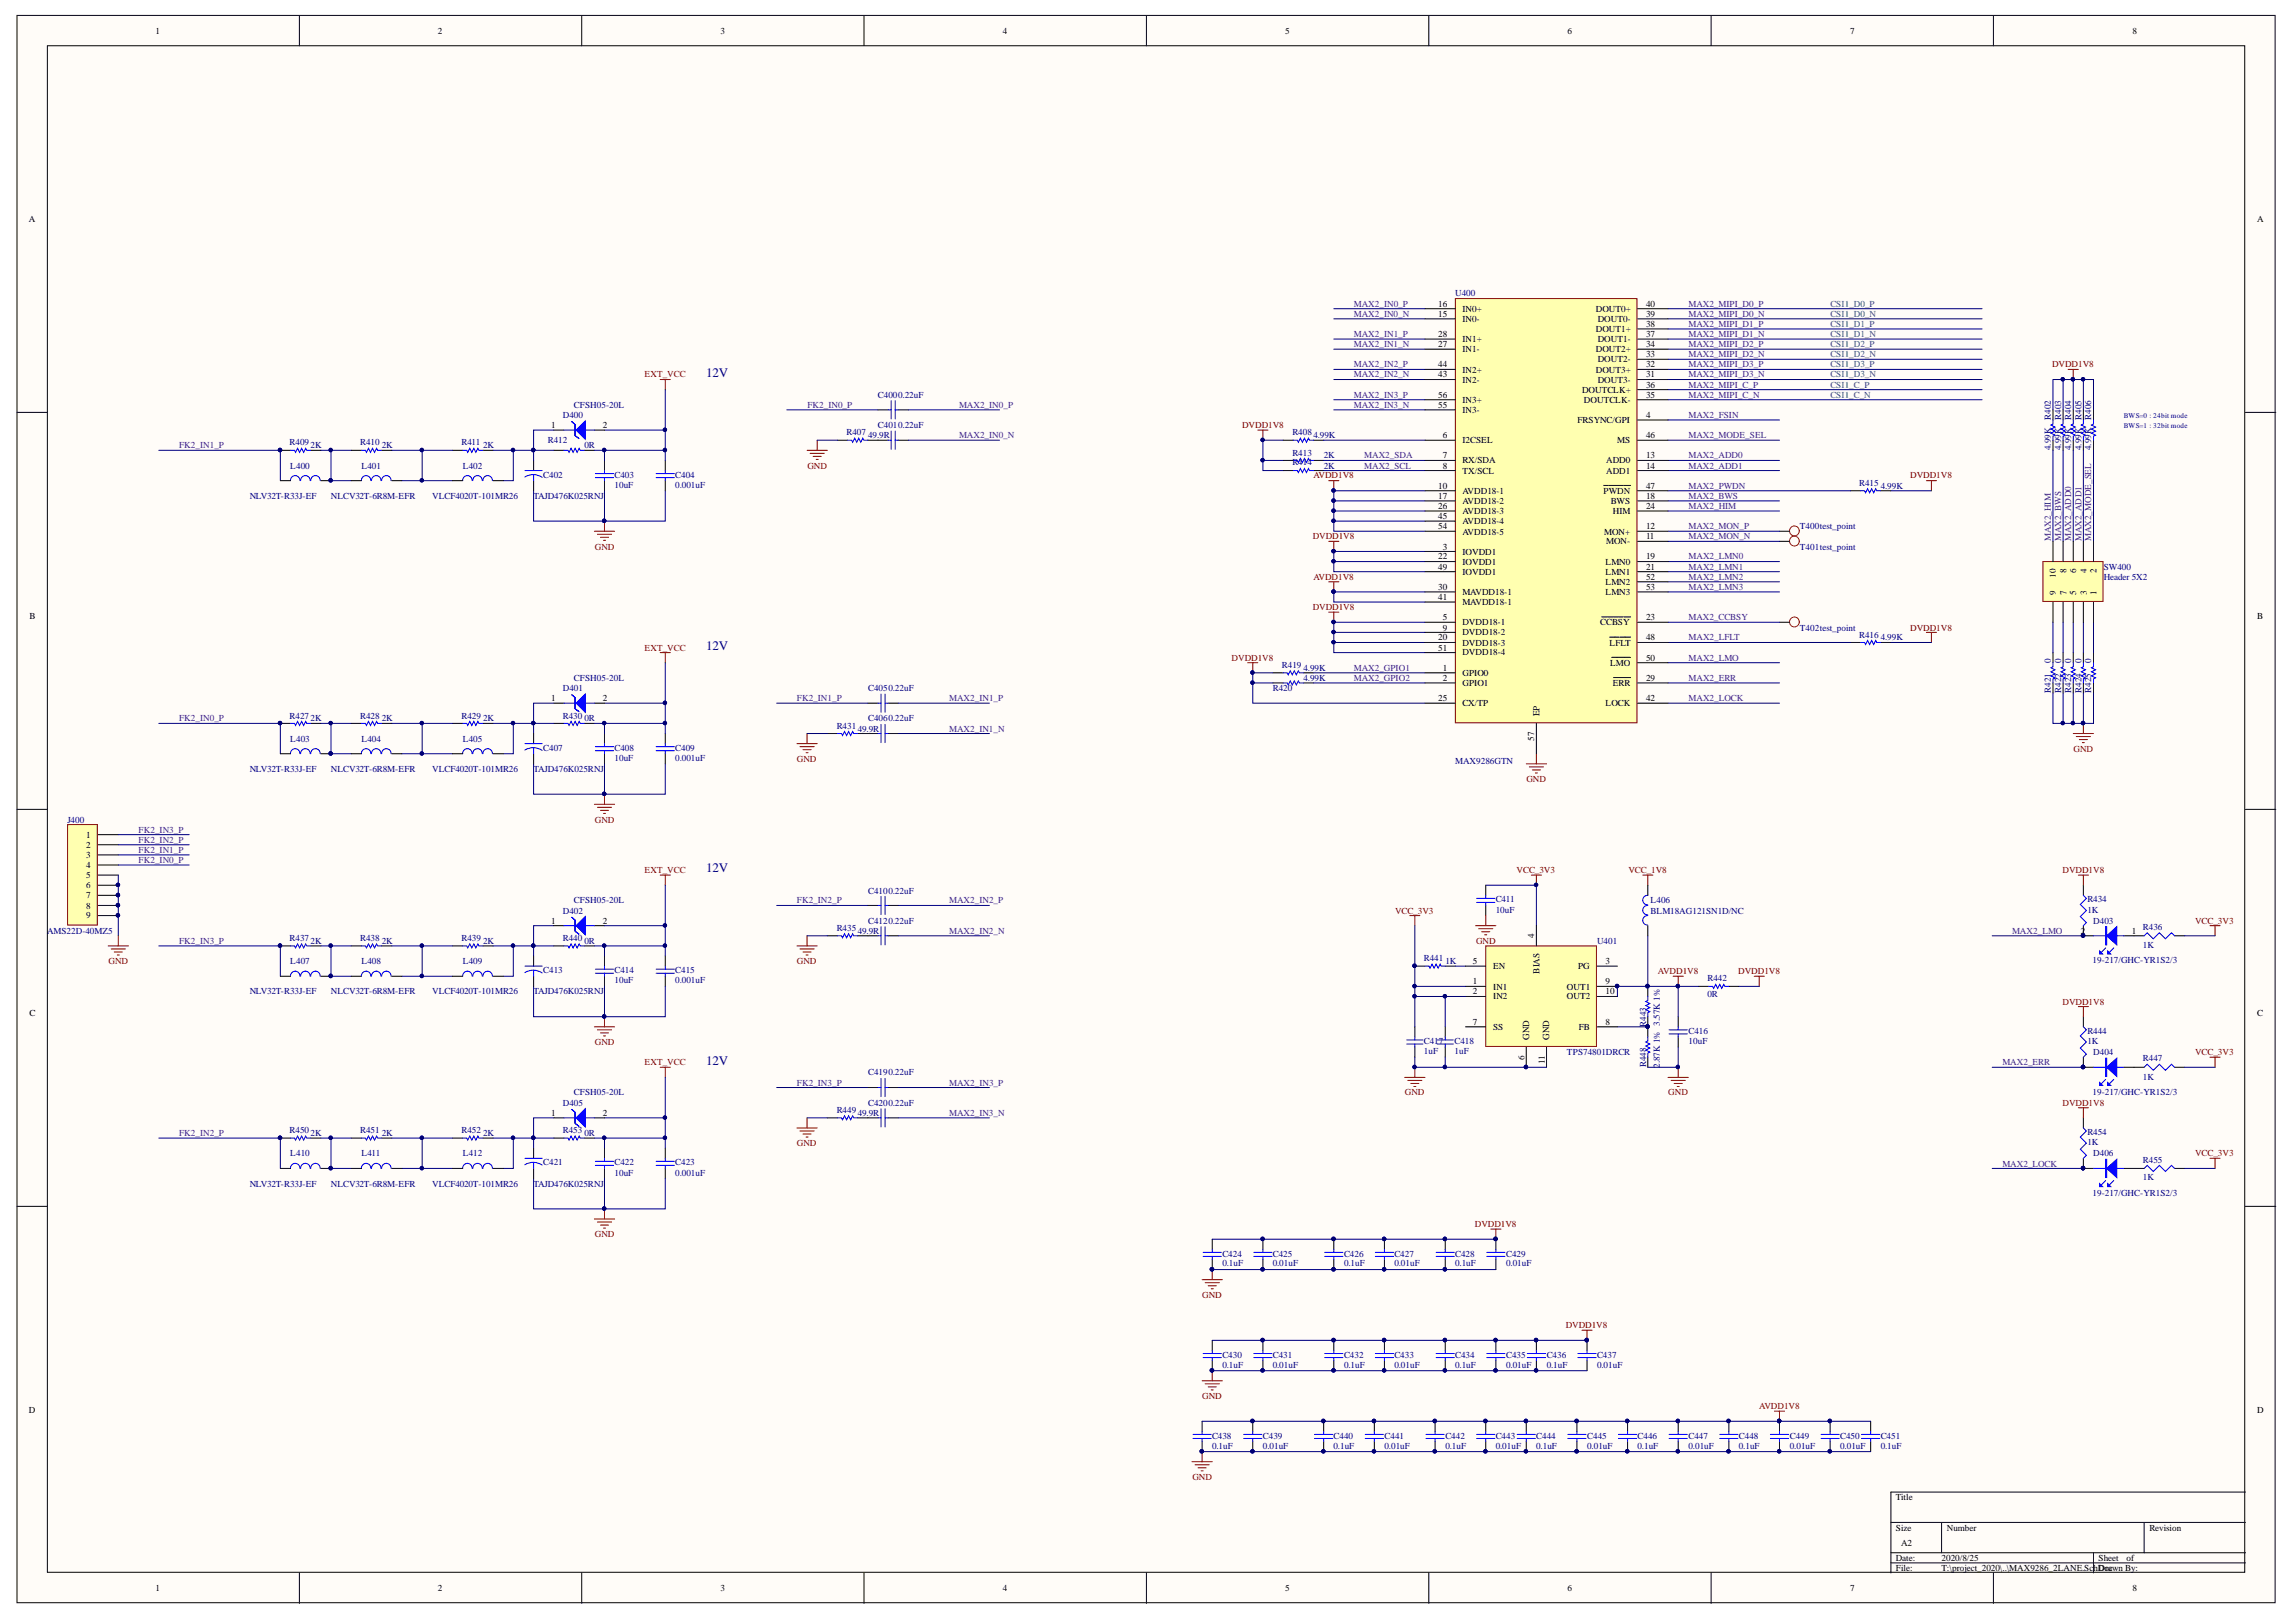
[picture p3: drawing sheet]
<svg xmlns="http://www.w3.org/2000/svg" width="297mm" height="210mm" viewBox="0 0 297 210" stroke-linecap="round" stroke-linejoin="round" font-family="sans-serif">
<defs><g id="words">
<g font-size="1.7" fill="#000080">
<text x="91.3" y="48.7">12V</text>
<text x="91.3" y="84.1">12V</text>
<text x="91.3" y="112.9">12V</text>
<text x="91.3" y="137.8">12V</text>
</g>
<g font-size="1.2">
<text x="20.1" y="4.4">1</text>
<text x="56.7" y="4.4">2</text>
<text x="93.2" y="4.4">3</text>
<text x="129.7" y="4.4">4</text>
<text x="166.3" y="4.4">5</text>
<text x="202.8" y="4.4">6</text>
<text x="239.3" y="4.4">7</text>
<text x="275.9" y="4.4">8</text>
<text x="3.7" y="28.7">A</text>
<text x="292" y="28.7">A</text>
<text x="186.1" y="41">15</text>
<text x="186.1" y="39.7">16</text>
<text x="189.2" y="41.6">IN0-</text>
<text x="189.2" y="40.4">IN0+</text>
<text x="206.4" y="40.4">DOUT0+</text>
<text x="206.7" y="41.6">DOUT0-</text>
<text x="213" y="41">39</text>
<text x="213" y="39.7">40</text>
<text x="186.1" y="44.9">27</text>
<text x="186.1" y="43.6">28</text>
<text x="186.1" y="47.6">44</text>
<text x="189.2" y="45.6">IN1-</text>
<text x="189.2" y="44.3">IN1+</text>
<text x="206.4" y="45.6">DOUT2+</text>
<text x="206.4" y="43">DOUT1+</text>
<text x="206.7" y="46.9">DOUT2-</text>
<text x="206.7" y="44.3">DOUT1-</text>
<text x="213" y="47.6">32</text>
<text x="213" y="46.2">33</text>
<text x="213" y="44.9">34</text>
<text x="213" y="43.6">37</text>
<text x="213" y="42.3">38</text>
<text x="186.1" y="48.8">43</text>
<text x="186.1" y="52.8">55</text>
<text x="186.1" y="51.4">56</text>
<text x="189.2" y="49.5">IN2-</text>
<text x="189.2" y="48.2">IN2+</text>
<text x="189.2" y="53.5">IN3-</text>
<text x="189.2" y="52.1">IN3+</text>
<text x="204.7" y="50.9">DOUTCLK+</text>
<text x="204.9" y="52.1">DOUTCLK-</text>
<text x="206.4" y="48.2">DOUT3+</text>
<text x="206.7" y="49.5">DOUT3-</text>
<text x="213" y="50.2">36</text>
<text x="213" y="51.4">35</text>
<text x="213" y="48.8">31</text>
<text x="71.3" y="55.4">1</text>
<text x="78" y="55.4">2</text>
<text x="186.7" y="56.7">6</text>
<text x="186.7" y="59.3">7</text>
<text x="189.2" y="57.4">I2CSEL</text>
<text x="189.2" y="60">RX/SDA</text>
<text x="204.1" y="54.7">FRSYNC/GPI</text>
<text x="207.8" y="60">ADD0</text>
<text x="209.2" y="57.4">MS</text>
<text x="213" y="59.3">13</text>
<text x="213" y="56.7">46</text>
<text x="213" y="54.1">4</text>
<text x="186.1" y="63.3">10</text>
<text x="186.1" y="64.5">17</text>
<text x="186.1" y="65.9">26</text>
<text x="186.7" y="60.7">8</text>
<text x="189.2" y="61.3">TX/SCL</text>
<text x="189.2" y="63.9">AVDD18-1</text>
<text x="189.2" y="65.2">AVDD18-2</text>
<text x="207.5" y="63.9">PWDN</text>
<text x="207.8" y="61.3">ADD1</text>
<text x="208.4" y="65.2">BWS</text>
<text x="213" y="65.9">24</text>
<text x="213" y="64.5">18</text>
<text x="213" y="63.3">47</text>
<text x="213" y="60.7">14</text>
<text x="186.1" y="67.2">45</text>
<text x="186.1" y="68.5">54</text>
<text x="186.7" y="71.1">3</text>
<text x="189.2" y="66.6">AVDD18-3</text>
<text x="189.2" y="67.8">AVDD18-4</text>
<text x="189.2" y="69.2">AVDD18-5</text>
<text x="189.2" y="71.8">IOVDD1</text>
<text x="207.5" y="69.2">MON+</text>
<text x="207.8" y="70.5">MON-</text>
<text x="208.6" y="66.6">HIM</text>
<text x="213" y="69.8">11</text>
<text x="213" y="68.5">12</text>
<text x="186.1" y="72.4">22</text>
<text x="186.1" y="73.7">49</text>
<text x="186.1" y="76.4">30</text>
<text x="186.1" y="77.6">41</text>
<text x="189.2" y="73.1">IOVDD1</text>
<text x="189.2" y="74.4">IOVDD1</text>
<text x="189.2" y="77">MAVDD18-1</text>
<text x="207.7" y="73.1">LMN0</text>
<text x="207.7" y="74.4">LMN1</text>
<text x="207.7" y="75.7">LMN2</text>
<text x="207.7" y="77">LMN3</text>
<text x="213" y="72.4">19</text>
<text x="213" y="73.7">21</text>
<text x="213" y="75">52</text>
<text x="213" y="76.4">53</text>
<text x="266" y="77" transform="rotate(-90 266 77)">9</text>
<text x="266" y="74.8" transform="rotate(-90 266 74.8)">10</text>
<text x="267.3" y="77" transform="rotate(-90 267.3 77)">7</text>
<text x="267.3" y="74.2" transform="rotate(-90 267.3 74.2)">8</text>
<text x="268.6" y="77" transform="rotate(-90 268.6 77)">5</text>
<text x="268.6" y="74.2" transform="rotate(-90 268.6 74.2)">6</text>
<text x="270" y="77" transform="rotate(-90 270 77)">3</text>
<text x="270" y="74.2" transform="rotate(-90 270 74.2)">4</text>
<text x="271.2" y="77" transform="rotate(-90 271.2 77)">1</text>
<text x="271.2" y="74.2" transform="rotate(-90 271.2 74.2)">2</text>
<text x="3.8" y="80.1">B</text>
<text x="186.1" y="82.9">20</text>
<text x="186.7" y="80.3">5</text>
<text x="186.7" y="81.6">9</text>
<text x="189.2" y="78.3">MAVDD18-1</text>
<text x="189.2" y="80.9">DVDD18-1</text>
<text x="189.2" y="82.2">DVDD18-2</text>
<text x="189.2" y="83.5">DVDD18-3</text>
<text x="207" y="80.9">CCBSY</text>
<text x="208.2" y="83.5">LFLT</text>
<text x="213" y="82.9">48</text>
<text x="213" y="80.3">23</text>
<text x="292" y="80.1">B</text>
<text x="186.1" y="84.2">51</text>
<text x="186.7" y="86.8">1</text>
<text x="186.7" y="88.1">2</text>
<text x="189.2" y="84.8">DVDD18-4</text>
<text x="189.2" y="87.4">GPIO0</text>
<text x="189.2" y="88.8">GPIO1</text>
<text x="208.3" y="86.2">LMO</text>
<text x="208.6" y="88.8">ERR</text>
<text x="213" y="88.1">29</text>
<text x="213" y="85.5">50</text>
<text x="71.3" y="90.7">1</text>
<text x="78" y="90.7">2</text>
<text x="186.1" y="90.7">25</text>
<text x="189.2" y="91.4">CX/TP</text>
<text x="198.5" y="95.9" transform="rotate(-90 198.5 95.9)">57</text>
<text x="199.2" y="92.7" transform="rotate(-90 199.2 92.7)">EP</text>
<text x="207.7" y="91.4">LOCK</text>
<text x="213" y="90.7">42</text>
<text x="11.2" y="108.4">1</text>
<text x="11.2" y="109.7">2</text>
<text x="11.2" y="111">3</text>
<text x="11.2" y="112.4">4</text>
<text x="11.2" y="113.6">5</text>
<text x="11.2" y="115">6</text>
<text x="11.2" y="116.2">7</text>
<text x="11.2" y="117.6">8</text>
<text x="11.2" y="118.9">9</text>
<text x="71.3" y="119.5">1</text>
<text x="78" y="119.5">2</text>
<text x="190.5" y="124.8">5</text>
<text x="193.2" y="125.5">EN</text>
<text x="198.5" y="121.4" transform="rotate(-90 198.5 121.4)">4</text>
<text x="204.2" y="125.5">PG</text>
<text x="207.7" y="124.8">3</text>
<text x="269.2" y="120.8">2</text>
<text x="275.8" y="120.8">1</text>
<text x="3.8" y="131.5">C</text>
<text x="190.5" y="127.4">1</text>
<text x="190.5" y="128.7">2</text>
<text x="193.2" y="128.1">IN1</text>
<text x="193.2" y="129.3">IN2</text>
<text x="199.2" y="126" transform="rotate(-90 199.2 126)">BIAS</text>
<text x="202.7" y="128.1">OUT1</text>
<text x="202.7" y="129.3">OUT2</text>
<text x="207.7" y="127.4">9</text>
<text x="207.7" y="128.7">10</text>
<text x="292" y="131.5">C</text>
<text x="190.5" y="132.6">7</text>
<text x="193.2" y="133.3">SS</text>
<text x="197.2" y="137.1" transform="rotate(-90 197.2 137.1)">6</text>
<text x="197.8" y="134.6" transform="rotate(-90 197.8 134.6)">GND</text>
<text x="199.8" y="137.7" transform="rotate(-90 199.8 137.7)">11</text>
<text x="200.4" y="134.6" transform="rotate(-90 200.4 134.6)">GND</text>
<text x="204.2" y="133.3">FB</text>
<text x="207.7" y="132.6">8</text>
<text x="71.3" y="144.4">1</text>
<text x="78" y="144.4">2</text>
<text x="3.7" y="182.8">D</text>
<text x="292" y="182.8">D</text>
<text x="245.3" y="194.1">Title</text>
<text x="245.3" y="198.1">Size</text>
<text x="245.3" y="202">Date:</text>
<text x="245.3" y="203.3">File:</text>
<text x="245.9" y="200.1">A2</text>
<text x="251.2" y="202">2020/8/25</text>
<text x="251.2" y="203.3">T:\project_2020\..\MAX9286_2LANE.SchDoc</text>
<text x="251.9" y="198.1">Number</text>
<text x="271.5" y="202">Sheet</text>
<text x="272.3" y="203.3">rawn By:</text>
<text x="275.1" y="202">of</text>
<text x="278.1" y="198.1">Revision</text>
<text x="20.1" y="205.9">1</text>
<text x="56.7" y="205.9">2</text>
<text x="93.2" y="205.9">3</text>
<text x="129.7" y="205.9">4</text>
<text x="166.3" y="205.9">5</text>
<text x="202.8" y="205.9">6</text>
<text x="239.3" y="205.9">7</text>
<text x="275.9" y="205.9">8</text>
</g>
<g font-size="1.2" fill="#421c8b">
<text x="175.2" y="39.7">MAX2_IN0_P</text>
<text x="175.2" y="41">MAX2_IN0_N</text>
<text x="218.5" y="39.7">MAX2_MIPI_D0_P</text>
<text x="218.5" y="41">MAX2_MIPI_D0_N</text>
<text x="175.2" y="43.6">MAX2_IN1_P</text>
<text x="175.2" y="44.9">MAX2_IN1_N</text>
<text x="175.2" y="47.6">MAX2_IN2_P</text>
<text x="218.5" y="42.3">MAX2_MIPI_D1_P</text>
<text x="218.5" y="43.6">MAX2_MIPI_D1_N</text>
<text x="218.5" y="44.9">MAX2_MIPI_D2_P</text>
<text x="218.5" y="46.2">MAX2_MIPI_D2_N</text>
<text x="218.5" y="47.6">MAX2_MIPI_D3_P</text>
<text x="104.4" y="52.8">FK2_IN0_P</text>
<text x="124.1" y="52.8">MAX2_IN0_P</text>
<text x="175.2" y="48.8">MAX2_IN2_N</text>
<text x="175.2" y="51.4">MAX2_IN3_P</text>
<text x="175.2" y="52.8">MAX2_IN3_N</text>
<text x="218.5" y="48.8">MAX2_MIPI_D3_N</text>
<text x="218.5" y="50.2">MAX2_MIPI_C_P</text>
<text x="218.5" y="51.4">MAX2_MIPI_C_N</text>
<text x="23.2" y="58">FK2_IN1_P</text>
<text x="124.1" y="56.7">MAX2_IN0_N</text>
<text x="176.5" y="59.3">MAX2_SDA</text>
<text x="218.5" y="54.1">MAX2_FSIN</text>
<text x="218.5" y="56.7">MAX2_MODE_SEL</text>
<text x="218.5" y="59.3">MAX2_ADD0</text>
<text x="176.5" y="60.7">MAX2_SCL</text>
<text x="218.5" y="60.7">MAX2_ADD1</text>
<text x="218.5" y="63.3">MAX2_PWDN</text>
<text x="218.5" y="64.5">MAX2_BWS</text>
<text x="218.5" y="65.9">MAX2_HIM</text>
<text x="218.5" y="68.5">MAX2_MON_P</text>
<text x="218.5" y="69.8">MAX2_MON_N</text>
<text x="265.3" y="70" transform="rotate(-90 265.3 70)">MAX2_HIM</text>
<text x="266.7" y="70" transform="rotate(-90 266.7 70)">MAX2_BWS</text>
<text x="267.9" y="70" transform="rotate(-90 267.9 70)">MAX2_ADD0</text>
<text x="269.3" y="70" transform="rotate(-90 269.3 70)">MAX2_ADD1</text>
<text x="270.6" y="70" transform="rotate(-90 270.6 70)">MAX2_MODE_SEL</text>
<text x="218.5" y="72.4">MAX2_LMN0</text>
<text x="218.5" y="73.7">MAX2_LMN1</text>
<text x="218.5" y="75">MAX2_LMN2</text>
<text x="218.5" y="76.4">MAX2_LMN3</text>
<text x="218.5" y="80.3">MAX2_CCBSY</text>
<text x="218.5" y="82.9">MAX2_LFLT</text>
<text x="175.2" y="86.8">MAX2_GPIO1</text>
<text x="175.2" y="88.1">MAX2_GPIO2</text>
<text x="218.5" y="85.5">MAX2_LMO</text>
<text x="218.5" y="88.1">MAX2_ERR</text>
<text x="23.2" y="93.3">FK2_IN0_P</text>
<text x="103.1" y="90.7">FK2_IN1_P</text>
<text x="122.8" y="90.7">MAX2_IN1_P</text>
<text x="122.8" y="94.7">MAX2_IN1_N</text>
<text x="218.5" y="90.7">MAX2_LOCK</text>
<text x="17.9" y="107.8">FK2_IN3_P</text>
<text x="17.9" y="111.7">FK2_IN0_P</text>
<text x="17.9" y="109.1">FK2_IN2_P</text>
<text x="17.9" y="110.4">FK2_IN1_P</text>
<text x="103.1" y="116.9">FK2_IN2_P</text>
<text x="122.8" y="116.9">MAX2_IN2_P</text>
<text x="23.2" y="122.2">FK2_IN3_P</text>
<text x="122.8" y="120.8">MAX2_IN2_N</text>
<text x="260.3" y="120.8">MAX2_LMO</text>
<text x="259.1" y="137.9">MAX2_ERR</text>
<text x="103.1" y="140.5">FK2_IN3_P</text>
<text x="122.8" y="140.5">MAX2_IN3_P</text>
<text x="23.2" y="147">FK2_IN2_P</text>
<text x="122.8" y="144.4">MAX2_IN3_N</text>
<text x="259.1" y="151">MAX2_LOCK</text>
</g>
<g font-size="1.2" fill="#000080">
<text x="188.3" y="38.3">U400</text>
<text x="74.3" y="52.8">CFSH05-20L</text>
<text x="113.6" y="51.4">C4000.22uF</text>
<text x="37.5" y="57.6">R409</text>
<text x="40.2" y="58">2K</text>
<text x="46.6" y="57.6">R410</text>
<text x="49.4" y="58">2K</text>
<text x="59.7" y="57.6">R411</text>
<text x="62.5" y="58">2K</text>
<text x="70.9" y="57.4">R412</text>
<text x="72.8" y="54.1">D400</text>
<text x="75.6" y="58">0R</text>
<text x="109.5" y="56.3">R407</text>
<text x="112.3" y="56.7">49.9R</text>
<text x="113.6" y="55.4">C4010.22uF</text>
<text x="167.2" y="56.3">R408</text>
<text x="167.2" y="59">R413</text>
<text x="169.9" y="56.7">4.99K</text>
<text x="171.3" y="59.3">2K</text>
<text x="265.3" y="58.3" transform="rotate(-90 265.3 58.3)">4.99K</text>
<text x="265.3" y="54.3" transform="rotate(-90 265.3 54.3)">R402</text>
<text x="266.7" y="58.3" transform="rotate(-90 266.7 58.3)">4.99K</text>
<text x="266.7" y="54.3" transform="rotate(-90 266.7 54.3)">R403</text>
<text x="267.9" y="58.3" transform="rotate(-90 267.9 58.3)">4.99K</text>
<text x="267.9" y="54.3" transform="rotate(-90 267.9 54.3)">R404</text>
<text x="269.3" y="58.3" transform="rotate(-90 269.3 58.3)">4.99K</text>
<text x="269.3" y="54.3" transform="rotate(-90 269.3 54.3)">R405</text>
<text x="270.6" y="58.3" transform="rotate(-90 270.6 58.3)">4.99K</text>
<text x="270.6" y="54.3" transform="rotate(-90 270.6 54.3)">R406</text>
<text x="32.3" y="64.5">NLV32T-R33J-EF</text>
<text x="37.6" y="60.7">L400</text>
<text x="42.8" y="64.5">NLCV32T-6R8M-EFR</text>
<text x="46.8" y="60.7">L401</text>
<text x="55.9" y="64.5">VLCF4020T-101MR26</text>
<text x="59.9" y="60.7">L402</text>
<text x="69" y="64.5">TAJD476K025RNJ</text>
<text x="70.3" y="61.8">C402</text>
<text x="79.5" y="61.8">C403</text>
<text x="79.5" y="63.1">10uF</text>
<text x="87.4" y="61.8">C404</text>
<text x="87.4" y="63.1">0.001uF</text>
<text x="167.2" y="60.2">R414</text>
<text x="171.3" y="60.7">2K</text>
<text x="240.5" y="62.8">R415</text>
<text x="243.3" y="63.3">4.99K</text>
<text x="232.8" y="68.5">T400test_point</text>
<text x="232.8" y="71.1">T401test_point</text>
<text x="272.2" y="73.7">SW400</text>
<text x="272.2" y="75">Header 5X2</text>
<text x="232.8" y="81.6">T402test_point</text>
<text x="240.5" y="82.5">R416</text>
<text x="243.3" y="82.9">4.99K</text>
<text x="72.8" y="89.5">D401</text>
<text x="74.3" y="88.1">CFSH05-20L</text>
<text x="112.3" y="89.5">C4050.22uF</text>
<text x="164.7" y="89.5">R420</text>
<text x="165.8" y="86.4">R419</text>
<text x="168.6" y="86.8">4.99K</text>
<text x="168.6" y="88.1">4.99K</text>
<text x="265.3" y="89.7" transform="rotate(-90 265.3 89.7)">R421</text>
<text x="265.3" y="85.7" transform="rotate(-90 265.3 85.7)">0</text>
<text x="266.7" y="89.7" transform="rotate(-90 266.7 89.7)">R422</text>
<text x="266.7" y="85.7" transform="rotate(-90 266.7 85.7)">0</text>
<text x="267.9" y="89.7" transform="rotate(-90 267.9 89.7)">R423</text>
<text x="267.9" y="85.7" transform="rotate(-90 267.9 85.7)">0</text>
<text x="269.3" y="89.7" transform="rotate(-90 269.3 89.7)">R424</text>
<text x="269.3" y="85.7" transform="rotate(-90 269.3 85.7)">0</text>
<text x="270.6" y="89.7" transform="rotate(-90 270.6 89.7)">R425</text>
<text x="270.6" y="85.7" transform="rotate(-90 270.6 85.7)">0</text>
<text x="37.5" y="93">R427</text>
<text x="37.6" y="96">L403</text>
<text x="40.2" y="93.3">2K</text>
<text x="46.6" y="93">R428</text>
<text x="46.8" y="96">L404</text>
<text x="49.4" y="93.3">2K</text>
<text x="59.7" y="93">R429</text>
<text x="59.9" y="96">L405</text>
<text x="62.5" y="93.3">2K</text>
<text x="72.8" y="93">R430</text>
<text x="75.6" y="93.3">0R</text>
<text x="108.3" y="94.3">R431</text>
<text x="111" y="94.7">49.9R</text>
<text x="112.3" y="93.3">C4060.22uF</text>
<text x="32.3" y="99.9">NLV32T-R33J-EF</text>
<text x="42.8" y="99.9">NLCV32T-6R8M-EFR</text>
<text x="55.9" y="99.9">VLCF4020T-101MR26</text>
<text x="69" y="99.9">TAJD476K025RNJ</text>
<text x="70.3" y="97.1">C407</text>
<text x="79.5" y="97.1">C408</text>
<text x="79.5" y="98.5">10uF</text>
<text x="87.4" y="97.1">C409</text>
<text x="87.4" y="98.5">0.001uF</text>
<text x="188.3" y="98.8">MAX9286GTN</text>
<text x="8.7" y="106.4">J400</text>
<text x="72.8" y="118.3">D402</text>
<text x="74.3" y="116.9">CFSH05-20L</text>
<text x="112.3" y="115.7">C4100.22uF</text>
<text x="112.3" y="119.5">C4120.22uF</text>
<text x="193.5" y="116.7">C411</text>
<text x="193.5" y="118.1">10uF</text>
<text x="213.5" y="116.9">L406</text>
<text x="213.5" y="118.3">BLM18AG121SN1D/NC</text>
<text x="270" y="116.7">R434</text>
<text x="270" y="118.1">1K</text>
<text x="270.8" y="119.5">D403</text>
<text x="6.1" y="120.8">AMS22D-40MZ5</text>
<text x="37.5" y="121.7">R437</text>
<text x="37.6" y="124.8">L407</text>
<text x="40.2" y="122.2">2K</text>
<text x="46.6" y="121.7">R438</text>
<text x="46.8" y="124.8">L408</text>
<text x="49.4" y="122.2">2K</text>
<text x="59.7" y="121.7">R439</text>
<text x="59.9" y="124.8">L409</text>
<text x="62.5" y="122.2">2K</text>
<text x="70.3" y="126">C413</text>
<text x="72.8" y="121.7">R440</text>
<text x="75.6" y="122.2">0R</text>
<text x="79.5" y="126">C414</text>
<text x="87.4" y="126">C415</text>
<text x="108.3" y="120.5">R435</text>
<text x="111" y="120.8">49.9R</text>
<text x="184.2" y="124.4">R441</text>
<text x="187" y="124.8">1K</text>
<text x="206.6" y="122.2">U401</text>
<text x="270.7" y="124.6">19-217/GHC-YR1S2/3</text>
<text x="277.2" y="120.3">R436</text>
<text x="277.2" y="122.7">1K</text>
<text x="32.3" y="128.7">NLV32T-R33J-EF</text>
<text x="42.8" y="128.7">NLCV32T-6R8M-EFR</text>
<text x="55.9" y="128.7">VLCF4020T-101MR26</text>
<text x="69" y="128.7">TAJD476K025RNJ</text>
<text x="79.5" y="127.2">10uF</text>
<text x="87.4" y="127.2">0.001uF</text>
<text x="220.9" y="127">R442</text>
<text x="220.9" y="129.1">0R</text>
<text x="184.2" y="136.4">1uF</text>
<text x="184.2" y="135.1">C417</text>
<text x="188.2" y="136.4">1uF</text>
<text x="188.2" y="135.1">C418</text>
<text x="202.7" y="136.5">TPS74801DRCR</text>
<text x="213" y="132.9" transform="rotate(-90 213 132.9)">R443</text>
<text x="218.5" y="133.8">C416</text>
<text x="218.5" y="135.1">10uF</text>
<text x="270" y="133.8">R444</text>
<text x="270" y="135.1">1K</text>
<text x="270.8" y="136.5">D404</text>
<text x="277.2" y="137.4">R447</text>
<text x="72.8" y="143.1">D405</text>
<text x="74.3" y="141.8">CFSH05-20L</text>
<text x="112.3" y="139.1">C4190.22uF</text>
<text x="112.3" y="143.1">C4200.22uF</text>
<text x="213" y="138.1" transform="rotate(-90 213 138.1)">R448</text>
<text x="214.7" y="138.2" transform="rotate(-90 214.7 138.2)">2.87K 1% 3.57K 1%</text>
<text x="270.7" y="141.7">19-217/GHC-YR1S2/3</text>
<text x="277.2" y="139.7">1K</text>
<text x="37.5" y="146.7">R450</text>
<text x="37.6" y="149.6">L410</text>
<text x="40.2" y="147">2K</text>
<text x="46.6" y="146.7">R451</text>
<text x="46.8" y="149.6">L411</text>
<text x="49.4" y="147">2K</text>
<text x="59.7" y="146.7">R452</text>
<text x="59.9" y="149.6">L412</text>
<text x="62.5" y="147">2K</text>
<text x="72.8" y="146.7">R453</text>
<text x="75.6" y="147">0R</text>
<text x="108.3" y="144">R449</text>
<text x="111" y="144.4">49.9R</text>
<text x="270" y="146.9">R454</text>
<text x="270" y="148.2">1K</text>
<text x="270.8" y="149.6">D406</text>
<text x="32.3" y="153.6">NLV32T-R33J-EF</text>
<text x="42.8" y="153.6">NLCV32T-6R8M-EFR</text>
<text x="55.9" y="153.6">VLCF4020T-101MR26</text>
<text x="69" y="153.6">TAJD476K025RNJ</text>
<text x="70.3" y="150.8">C421</text>
<text x="79.5" y="150.8">C422</text>
<text x="79.5" y="152.1">10uF</text>
<text x="87.4" y="150.8">C423</text>
<text x="87.4" y="152.1">0.001uF</text>
<text x="270.7" y="154.8">19-217/GHC-YR1S2/3</text>
<text x="277.2" y="150.5">R455</text>
<text x="277.2" y="152.7">1K</text>
<text x="158.2" y="162.6">C424</text>
<text x="158.2" y="163.9">0.1uF</text>
<text x="164.7" y="162.6">C425</text>
<text x="164.7" y="163.9">0.01uF</text>
<text x="173.9" y="162.6">C426</text>
<text x="173.9" y="163.9">0.1uF</text>
<text x="180.4" y="162.6">C427</text>
<text x="180.4" y="163.9">0.01uF</text>
<text x="188.3" y="162.6">C428</text>
<text x="188.3" y="163.9">0.1uF</text>
<text x="194.9" y="162.6">C429</text>
<text x="194.9" y="163.9">0.01uF</text>
<text x="158.2" y="175.7">C430</text>
<text x="158.2" y="177">0.1uF</text>
<text x="164.7" y="175.7">C431</text>
<text x="164.7" y="177">0.01uF</text>
<text x="173.9" y="175.7">C432</text>
<text x="173.9" y="177">0.1uF</text>
<text x="180.4" y="175.7">C433</text>
<text x="180.4" y="177">0.01uF</text>
<text x="188.3" y="175.7">C434</text>
<text x="188.3" y="177">0.1uF</text>
<text x="194.9" y="175.7">C435</text>
<text x="194.9" y="177">0.01uF</text>
<text x="200.1" y="175.7">C436</text>
<text x="200.1" y="177">0.1uF</text>
<text x="206.6" y="175.7">C437</text>
<text x="206.6" y="177">0.01uF</text>
<text x="156.8" y="186.2">C438</text>
<text x="156.8" y="187.5">0.1uF</text>
<text x="163.4" y="186.2">C439</text>
<text x="163.4" y="187.5">0.01uF</text>
<text x="172.5" y="186.2">C440</text>
<text x="172.5" y="187.5">0.1uF</text>
<text x="179.1" y="186.2">C441</text>
<text x="179.1" y="187.5">0.01uF</text>
<text x="187" y="186.2">C442</text>
<text x="187" y="187.5">0.1uF</text>
<text x="193.5" y="186.2">C443</text>
<text x="193.5" y="187.5">0.01uF</text>
<text x="198.7" y="186.2">C444</text>
<text x="198.7" y="187.5">0.1uF</text>
<text x="205.3" y="186.2">C445</text>
<text x="205.3" y="187.5">0.01uF</text>
<text x="211.9" y="186.2">C446</text>
<text x="211.9" y="187.5">0.1uF</text>
<text x="218.5" y="186.2">C447</text>
<text x="218.5" y="187.5">0.01uF</text>
<text x="225" y="186.2">C448</text>
<text x="225" y="187.5">0.1uF</text>
<text x="231.6" y="186.2">C449</text>
<text x="231.6" y="187.5">0.01uF</text>
<text x="238.1" y="186.2">C450</text>
<text x="238.1" y="187.5">0.01uF</text>
<text x="243.3" y="186.2">C451</text>
<text x="243.3" y="187.5">0.1uF</text>
</g>
<g font-size="1.2" fill="#008080">
<text x="236.8" y="39.7">CSI1_D0_P</text>
<text x="236.8" y="41">CSI1_D0_N</text>
<text x="236.8" y="42.3">CSI1_D1_P</text>
<text x="236.8" y="43.6">CSI1_D1_N</text>
<text x="236.8" y="44.9">CSI1_D2_P</text>
<text x="236.8" y="46.2">CSI1_D2_N</text>
<text x="236.8" y="47.6">CSI1_D3_P</text>
<text x="236.8" y="50.2">CSI1_C_P</text>
<text x="236.8" y="51.4">CSI1_C_N</text>
<text x="236.8" y="48.8">CSI1_D3_N</text>
</g>
<g font-size="1.2" fill="#800000">
<text x="265.5" y="47.6">DVDD1V8</text>
<text x="83.4" y="48.8">EXT_VCC</text>
<text x="160.7" y="55.4">DVDD1V8</text>
<text x="104.4" y="60.7">GND</text>
<text x="169.9" y="61.9">AVDD1V8</text>
<text x="247.1" y="61.9">DVDD1V8</text>
<text x="77" y="71.1">GND</text>
<text x="169.8" y="69.8">DVDD1V8</text>
<text x="169.9" y="75">AVDD1V8</text>
<text x="169.8" y="79">DVDD1V8</text>
<text x="247.1" y="81.6">DVDD1V8</text>
<text x="83.4" y="84.2">EXT_VCC</text>
<text x="159.3" y="85.5">DVDD1V8</text>
<text x="103.1" y="98.6">GND</text>
<text x="197.5" y="101.2">GND</text>
<text x="268.3" y="97.3">GND</text>
<text x="77" y="106.4">GND</text>
<text x="83.4" y="113">EXT_VCC</text>
<text x="196.2" y="113">VCC_3V3</text>
<text x="210.7" y="113">VCC_1V8</text>
<text x="266.8" y="113">DVDD1V8</text>
<text x="180.5" y="118.3">VCC_3V3</text>
<text x="284" y="119.5">VCC_3V3</text>
<text x="14" y="124.8">GND</text>
<text x="103.1" y="124.8">GND</text>
<text x="191" y="122.2">GND</text>
<text x="214.5" y="126">AVDD1V8</text>
<text x="224.9" y="126">DVDD1V8</text>
<text x="266.8" y="130">DVDD1V8</text>
<text x="77" y="135.3">GND</text>
<text x="83.4" y="137.9">EXT_VCC</text>
<text x="284" y="136.5">VCC_3V3</text>
<text x="181.7" y="141.8">GND</text>
<text x="215.8" y="141.8">GND</text>
<text x="266.8" y="143.1">DVDD1V8</text>
<text x="103.1" y="148.3">GND</text>
<text x="284" y="149.6">VCC_3V3</text>
<text x="77" y="160.1">GND</text>
<text x="190.8" y="158.8">DVDD1V8</text>
<text x="155.5" y="167.9">GND</text>
<text x="202.6" y="171.9">DVDD1V8</text>
<text x="155.5" y="181">GND</text>
<text x="227.6" y="182.4">AVDD1V8</text>
<text x="154.3" y="191.5">GND</text>
</g>
<g font-size=".9" fill="#000080">
<text x="274.8" y="54.1">BWS=0 : 24bit mode</text>
<text x="274.8" y="55.4">BWS=1 : 32bit mode</text>
</g>
</g></defs>
<g fill="#fffcf8" stroke="#000" stroke-width=".13">
<path d="M2.2 2h292.1v205.4h-292.1z"/>
<path d="M6.1 5.9h284.3v197.6h-284.3z"/>
</g>
<g fill="none" stroke="#000" stroke-width=".13">
<path d="M38.7 2v3.9M75.3 2v3.9M111.8 2v3.9M148.3 2v3.9M184.8 2v3.9M221.4 2v3.9M257.9 2v3.9M2.2 53.4h3.9M113.6 57h1.3M113.6 53h1.3M116.2 57h1.3M116.2 53h1.3"/>
<path d="M166 57h1.3M166 59.6h1.3M169.9 57h1.3M169.9 59.6h1.3M290.5 53.4h3.9M166 60.9h1.3M169.9 60.9h1.3M230.2 68.7h1.3M230.2 70.1h1.3M239.4 63.5h1.3M243.3 63.5h1.3M112.3 91h1.3"/>
<path d="M112.3 94.9h1.3M114.9 91h1.3M114.9 94.9h1.3M164.7 87.1h1.3M164.7 88.4h1.3M168.6 87.1h1.3M168.6 88.4h1.3M230.2 80.5h1.3M239.4 83.1h1.3M243.3 83.1h1.3M2.2 104.7h3.9M112.3 117.2h1.3"/>
<path d="M114.9 117.2h1.3M269.5 119.8v1.3h1.3M269.5 114.6v1.3M290.5 104.7h3.9M112.3 121.1h1.3M114.9 121.1h1.3M274.8 121.1h1.3M2.2 156.1h3.9M112.3 140.7h1.3M112.3 144.7h1.3M114.9 140.7h1.3M114.9 144.7h1.3"/>
<path d="M290.5 156.1h3.9M156.8 160.4v1.3M156.8 163v1.3M156.8 173.5v1.3M156.8 176.1v1.3M163.4 160.4v1.3M163.4 163v1.3M163.4 173.5v1.3M163.4 176.1v1.3M172.6 160.4v1.3M172.6 163v1.3M172.6 173.5v1.3"/>
<path d="M172.6 176.1v1.3M179.1 160.4v1.3M179.1 163v1.3M179.1 173.5v1.3M179.1 176.1v1.3M187 160.4v1.3M187 163v1.3M187 173.5v1.3M187 176.1v1.3M193.5 160.4v1.3M193.5 163v1.3M193.5 173.5v1.3"/>
<path d="M193.5 176.1v1.3M198.8 173.5v1.3M198.8 176.1v1.3M205.3 173.5v1.3M205.3 176.1v1.3M155.5 183.9v1.3M155.5 186.5v1.4M162.1 183.9v1.3M162.1 186.5v1.4M171.2 183.9v1.3M171.2 186.5v1.4M177.8 183.9v1.3"/>
<path d="M177.8 186.5v1.4M185.7 183.9v1.3M185.7 186.5v1.4M192.2 183.9v1.3M192.2 186.5v1.4M197.5 183.9v1.3M197.5 186.5v1.4M204 183.9v1.3M204 186.5v1.4M210.6 183.9v1.3M210.6 186.5v1.4M217.1 183.9v1.3"/>
<path d="M217.1 186.5v1.4M223.7 183.9v1.3M223.7 186.5v1.4M230.2 183.9v1.3M230.2 186.5v1.4M244.6 197h45.9M251.2 197v3.9M277.4 197v3.9M290.5 193.1h-45.9v10.5M38.7 203.6v3.9M75.3 203.6v3.9M111.8 203.6v3.9"/>
<path d="M148.3 203.6v3.9M184.8 203.6v3.9M221.4 203.6v3.9M244.6 200.9h45.9M244.6 202.3h45.9M257.9 203.6v3.9M270.8 200.9v2.7"/>
</g>
<g fill="none" stroke="#00f" stroke-width=".13">
<path d="M114.9 53h.4M114.9 57h.4M115.3 51.9v2.3M115.3 55.8v2.3M115.8 53h.4M115.8 51.9v2.3M115.8 55.8v2.3M115.8 57h.4M167.3 57h.5l.2 .2 .2-.5 .3 .5 .3-.5 .2 .5 .3-.5 .1 .3h.5M167.3 59.6h.5l.2 .2 .2-.5 .3 .5 .3-.5 .2 .5 .3-.5 .1 .3h.5M167.3 60.9h.5l.2 .3 .2-.6 .3 .6 .3-.6 .2 .6 .3-.6 .1 .3h.5M240.7 63.5h.5l.2 .3 .2-.6 .3 .6 .2-.6 .3 .6 .3-.6 .1 .3h.5"/>
<path d="M113.6 91h.4M113.6 94.9h.4M114 89.8v2.4M114 93.7v2.4M114.5 91h.4M114.5 89.8v2.4M114.5 93.7v2.4M114.5 94.9h.4M166 87.1h.5l.2 .2 .2-.5 .3 .5 .2-.5 .3 .5 .3-.5 .1 .3h.5M166 88.4h.5l.2 .2 .2-.5 .3 .5 .2-.5 .3 .5 .3-.5 .1 .3h.5M240.7 83.1h.5l.2 .3 .2-.5 .3 .5 .2-.5 .3 .5 .3-.5 .1 .2h.5M113.6 117.2h.4"/>
<path d="M114 116v2.4M114 119.9v2.4M114.5 116v2.4M114.5 119.9v2.4M114.5 117.2h.4M269.5 115.9l.4 .4-.8 .7 .8 .8-.8 .8 .8 .8-.4 .4M113.6 121.1h.4M114 139.6v2.3M114.5 139.6v2.3M114.5 121.1h.4M270.8 121.1h4M272.4 122.7l-.5 .5"/>
<path d="M273.5 122.7l-.6 .5M113.6 140.7h.4M113.6 144.7h.4M114 143.5v2.3M114.5 143.5v2.3M114.5 140.7h.4M114.5 144.7h.4M155.7 162.1h2.3M155.7 162.6h2.3M155.7 175.2h2.3M155.7 175.7h2.3M156.8 161.7v.4"/>
<path d="M156.8 162.6v.4M156.8 174.8v.4M156.8 175.7v.4M162.2 162.1h2.4M162.2 162.6h2.4M162.2 175.2h2.4M162.2 175.7h2.4M163.4 161.7v.4M163.4 162.6v.4M163.4 174.8v.4M163.4 175.7v.4M171.4 162.1h2.3"/>
<path d="M171.4 162.6h2.3M171.4 175.2h2.3M171.4 175.7h2.3M172.6 161.7v.4M172.6 162.6v.4M172.6 174.8v.4M172.6 175.7v.4M177.9 162.1h2.4M177.9 162.6h2.4M177.9 175.2h2.4M177.9 175.7h2.4M179.1 161.7v.4"/>
<path d="M179.1 162.6v.4M179.1 174.8v.4M179.1 175.7v.4M185.8 162.1h2.4M185.8 162.6h2.4M185.8 175.2h2.4M185.8 175.7h2.4M187 161.7v.4M187 162.6v.4M187 174.8v.4M187 175.7v.4M192.3 162.1h2.4"/>
<path d="M192.3 162.6h2.4M192.3 175.2h2.4M192.3 175.7h2.4M193.5 161.7v.4M193.5 162.6v.4M193.5 174.8v.4M193.5 175.7v.4M197.6 175.2h2.3M197.6 175.7h2.3M198.8 174.8v.4M198.8 175.7v.4M204.1 175.2h2.4"/>
<path d="M204.1 175.7h2.4M205.3 174.8v.4M205.3 175.7v.4M154.3 185.6h2.4M154.3 186.2h2.4M155.5 185.2v.4M155.5 186.2v.3M160.9 185.6h2.4M160.9 186.2h2.4M162.1 185.2v.4M162.1 186.2v.3M170.1 185.6h2.3"/>
<path d="M170.1 186.2h2.3M171.2 185.2v.4M171.2 186.2v.3M176.6 185.6h2.4M176.6 186.2h2.4M177.8 185.2v.4M177.8 186.2v.3M184.5 185.6h2.3M184.5 186.2h2.3M185.7 185.2v.4M185.7 186.2v.3M191 185.6h2.4"/>
<path d="M191 186.2h2.4M192.2 185.2v.4M192.2 186.2v.3M196.3 185.6h2.3M196.3 186.2h2.3M197.5 185.2v.4M197.5 186.2v.3M202.8 185.6h2.4M202.8 186.2h2.4M204 185.2v.4M204 186.2v.3M209.4 185.6h2.3"/>
<path d="M209.4 186.2h2.3M210.6 185.2v.4M210.6 186.2v.3M215.9 185.6h2.4M215.9 186.2h2.4M217.1 185.2v.4M217.1 186.2v.3M222.5 185.6h2.3M222.5 186.2h2.3M223.7 185.2v.4M223.7 186.2v.3M229 185.6h2.4"/>
<path d="M229 186.2h2.4M230.2 185.2v.4M230.2 186.2v.3"/>
</g>
<g fill="none" stroke="#800000" stroke-width=".13">
<path d="M162.7 55.7h1.3M163.4 55.7v1.3M171.9 62.2h1.3M171.9 70.1h1.3M171.9 75.3h1.3M171.9 79.2h1.3M172.6 62.2v1.3M172.6 70.1v1.3M172.6 75.3v1.3M172.6 79.2v1.3M249.2 62.2h1.3M249.9 62.2v1.3"/>
<path d="M161.4 85.8h1.3M162.1 85.8v1.3M197.5 98.9h2.6M197.8 99.2h1.9M198.2 99.6h1.1M198.8 97.5v1.4M249.2 81.8h1.3M249.9 81.8v1.3M198.6 100h.3M192.9 159.1h1.3M193.5 159.1v1.3M155.5 165.6h2.6"/>
<path d="M155.5 178.7h2.6M155.9 166h1.8M155.9 179.1h1.8M156.3 166.4h1.1M156.3 179.5h1.1M156.7 166.8h.3M156.7 179.9h.3M156.8 164.3v1.3M156.8 177.4v1.3M204.7 172.1h1.3M205.3 172.1v1.4M154.2 189.2h2.6"/>
<path d="M154.6 189.6h1.8M155 189.9h1M155.4 190.3h.3M155.5 187.9v1.3M229.6 182.6h1.3M230.2 182.6v1.3"/>
</g>
<g fill="#000080" stroke="#000080" stroke-width=".13">
<circle cx="163.3" cy="56.9" r=".22"/>
<circle cx="172.5" cy="63.5" r=".22"/>
<circle cx="172.5" cy="71.3" r=".22"/>
<circle cx="172.5" cy="76.6" r=".22"/>
<circle cx="172.5" cy="80.5" r=".22"/>
<circle cx="162" cy="87" r=".22"/>
<circle cx="156.8" cy="164.3" r=".22"/>
<circle cx="163.3" cy="164.3" r=".22"/>
<circle cx="163.3" cy="160.3" r=".22"/>
<circle cx="172.5" cy="164.3" r=".22"/>
<circle cx="172.5" cy="160.3" r=".22"/>
<circle cx="179.1" cy="164.3" r=".22"/>
<circle cx="179.1" cy="160.3" r=".22"/>
<circle cx="186.9" cy="164.3" r=".22"/>
<circle cx="186.9" cy="160.3" r=".22"/>
<circle cx="193.5" cy="160.3" r=".22"/>
<circle cx="156.8" cy="177.3" r=".22"/>
<circle cx="163.3" cy="177.3" r=".22"/>
<circle cx="163.3" cy="173.4" r=".22"/>
<circle cx="172.5" cy="177.3" r=".22"/>
<circle cx="172.5" cy="173.4" r=".22"/>
<circle cx="179.1" cy="177.3" r=".22"/>
<circle cx="179.1" cy="173.4" r=".22"/>
<circle cx="186.9" cy="177.3" r=".22"/>
<circle cx="186.9" cy="173.4" r=".22"/>
<circle cx="193.5" cy="177.3" r=".22"/>
<circle cx="193.5" cy="173.4" r=".22"/>
<circle cx="205.3" cy="173.4" r=".22"/>
<circle cx="198.7" cy="177.3" r=".22"/>
<circle cx="198.7" cy="173.4" r=".22"/>
<circle cx="155.5" cy="187.8" r=".22"/>
<circle cx="162" cy="187.8" r=".22"/>
<circle cx="162" cy="183.9" r=".22"/>
<circle cx="171.2" cy="187.8" r=".22"/>
<circle cx="171.2" cy="183.9" r=".22"/>
<circle cx="177.8" cy="187.8" r=".22"/>
<circle cx="177.7" cy="183.9" r=".22"/>
<circle cx="185.6" cy="187.8" r=".22"/>
<circle cx="185.6" cy="183.9" r=".22"/>
<circle cx="192.2" cy="187.8" r=".22"/>
<circle cx="192.2" cy="183.9" r=".22"/>
<circle cx="197.4" cy="187.8" r=".22"/>
<circle cx="197.4" cy="183.9" r=".22"/>
<circle cx="204" cy="187.8" r=".22"/>
<circle cx="204" cy="183.9" r=".22"/>
<circle cx="210.5" cy="187.8" r=".22"/>
<circle cx="210.5" cy="183.9" r=".22"/>
<circle cx="217.1" cy="187.8" r=".22"/>
<circle cx="217.1" cy="183.9" r=".22"/>
<circle cx="223.6" cy="187.8" r=".22"/>
<circle cx="223.6" cy="183.9" r=".22"/>
<circle cx="230.2" cy="187.8" r=".22"/>
<circle cx="230.2" cy="183.9" r=".22"/>
<circle cx="269.5" cy="121.1" r=".22"/>
</g>
<g fill="none" stroke="#f00" stroke-width=".13">
<circle cx="232.1" cy="68.7" r=".63"/>
<circle cx="232.1" cy="70" r=".63"/>
<circle cx="232.1" cy="80.5" r=".63"/>
</g>
<path d="M272.5 121.1l1.4-1.2v2.4z" fill="#00f"/>
<path d="M272.4 119.9h.1v2.4h-.1zM272.5 119.9v2.4M272.5 121.1l1.4-1.2v2.4z" fill="none" stroke="#00f" stroke-width=".13"/>
<path d="M271.6 123.1l.4 .4h-.4z" fill="#00f"/>
<path d="M271.6 123.1l.4 .4h-.4z" fill="none" stroke="#00f" stroke-width=".13"/>
<path d="M272.7 123.1l.4 .4h-.4z" fill="#00f"/>
<path d="M269.5 132.9l.4 .4-.8 .8 .8 .7-.8 .8 .8 .8-.4 .4M270.8 138.1h4M272.4 139.7l-.5 .5M272.7 123.1l.4 .4h-.4zM273.5 139.7l-.6 .5M277.4 121.1l.4-.4 .8 .8 .8-.8 .7 .8 .8-.8 .4 .4" fill="none" stroke="#00f" stroke-width=".13"/>
<g fill="#000080" stroke="#000080" stroke-width=".13">
<circle cx="269.5" cy="121.1" r=".22"/>
<circle cx="269.5" cy="138.1" r=".22"/>
</g>
<path d="M269.5 131.6v1.3M269.5 136.8v1.3h1.3M274.8 138.1h1.3M276.1 121.1h1.3M281.3 121.1h1.3" fill="none" stroke="#000" stroke-width=".13"/>
<path d="M272.5 138.1l1.4-1.2v2.4z" fill="#00f"/>
<path d="M272.4 136.9h.1v2.4h-.1zM272.5 136.9v2.4M272.5 138.1l1.4-1.2v2.4z" fill="none" stroke="#00f" stroke-width=".13"/>
<path d="M271.6 140.1l.4 .4h-.4z" fill="#00f"/>
<path d="M271.6 140.1l.4 .4h-.4z" fill="none" stroke="#00f" stroke-width=".13"/>
<path d="M272.7 140.1l.4 .4h-.4z" fill="#00f"/>
<path d="M277.4 138.1l.4-.4 .8 .8 .8-.8 .7 .8 .8-.8 .4 .4M269.5 146l.4 .4-.8 .7 .8 .8-.8 .8 .8 .8-.4 .4M270.8 151.2h4M272.4 152.8l-.5 .5M272.7 140.1l.4 .4h-.4zM273.5 152.8l-.6 .5" fill="none" stroke="#00f" stroke-width=".13"/>
<g fill="#000080" stroke="#000080" stroke-width=".13">
<circle cx="269.5" cy="138.1" r=".22"/>
<circle cx="269.5" cy="151.2" r=".22"/>
</g>
<path d="M276.1 138.1h1.3M281.3 138.1h1.3M269.5 144.7v1.3M269.5 149.9v1.3h1.3M274.8 151.2h1.3" fill="none" stroke="#000" stroke-width=".13"/>
<path d="M272.5 151.2l1.4-1.2v2.4z" fill="#00f"/>
<path d="M272.4 150h.1v2.4h-.1zM272.5 150v2.4M272.5 151.2l1.4-1.2v2.4z" fill="none" stroke="#00f" stroke-width=".13"/>
<path d="M271.6 153.2l.4 .4h-.4z" fill="#00f"/>
<path d="M271.6 153.2l.4 .4h-.4z" fill="none" stroke="#00f" stroke-width=".13"/>
<path d="M272.7 153.2l.4 .4h-.4z" fill="#00f"/>
<g fill="none" stroke="#00f" stroke-width=".13">
<path d="M46.8 58.3h.5l.1 .2 .3-.5 .2 .5 .3-.5 .3 .5 .2-.5 .2 .3h.5M59.9 58.3h.5l.1 .2 .3-.5 .2 .5 .3-.5 .3 .5 .2-.5 .2 .3h.5M73 58.3h.5l.1 .2 .3-.5 .2 .5 .3-.5 .3 .5 .2-.5 .2 .3h.5M67.9 60.9h2.2M69 61.4l.6 .1 .5 .3M69 61.4l-.6 .1-.5 .2M69 61.4v.8M77 61.8h2.4M77 61.3h2.4M78.2 60.9v.4M78.2 61.8v.4M84.9 61.8h2.3"/>
<path d="M84.9 61.3h2.3M86.1 60.9v.4M86.1 61.8v.4M46.8 93.6h.5l.1 .3 .3-.5 .2 .5 .3-.5 .3 .5 .2-.5 .2 .2h.5M59.9 93.6h.5l.1 .3 .3-.5 .2 .5 .3-.5 .3 .5 .2-.5 .2 .2h.5M73 93.6h.5l.1 .3 .3-.5 .2 .5 .3-.5 .3 .5 .2-.5 .2 .2h.5M77 97.1h2.4M77 96.6h2.4M78.2 96.2v.4M78.2 97.1v.4M84.9 97.1h2.3M84.9 96.6h2.3"/>
<path d="M86.1 96.2v.4M86.1 97.1v.4M46.8 122.4h.5l.1 .3 .3-.6 .2 .6 .3-.6 .3 .6 .2-.6 .2 .3h.5M59.9 122.4h.5l.1 .3 .3-.6 .2 .6 .3-.6 .3 .6 .2-.6 .2 .3h.5M73 122.4h.5l.1 .3 .3-.6 .2 .6 .3-.6 .3 .6 .2-.6 .2 .3h.5M77 125.9h2.4M77 125.4h2.4M78.2 125v.4M78.2 125.9v.4M84.9 125.9h2.3M84.9 125.4h2.3M86.1 125v.4"/>
<path d="M86.1 125.9v.4M46.8 147.3h.5l.1 .2 .3-.5 .2 .5 .3-.5 .3 .5 .2-.5 .2 .3h.5M59.9 147.3h.5l.1 .2 .3-.5 .2 .5 .3-.5 .3 .5 .2-.5 .2 .3h.5M73 147.3h.5l.1 .2 .3-.5 .2 .5 .3-.5 .3 .5 .2-.5 .2 .3h.5M77 150.8h2.4M77 150.3h2.4M78.2 149.9v.4M78.2 150.8v.4M84.9 150.8h2.3M84.9 150.3h2.3M86.1 149.9v.4M86.1 150.8v.4"/>
<path d="M272.7 153.2l.4 .4h-.4zM277.4 151.2l.4-.4 .8 .8 .8-.8 .7 .8 .8-.8 .4 .4"/>
</g>
<g fill="#000080" stroke="#000080" stroke-width=".13">
<circle cx="269.5" cy="151.2" r=".22"/>
<circle cx="78.2" cy="67.4" r=".22"/>
<circle cx="163.3" cy="59.5" r=".22"/>
<circle cx="163.3" cy="56.9" r=".22"/>
<circle cx="172.5" cy="64.8" r=".22"/>
<circle cx="172.5" cy="66.1" r=".22"/>
<circle cx="172.5" cy="67.4" r=".22"/>
<circle cx="172.5" cy="71.3" r=".22"/>
<circle cx="172.5" cy="72.6" r=".22"/>
<circle cx="172.5" cy="76.6" r=".22"/>
<circle cx="172.5" cy="83.1" r=".22"/>
<circle cx="172.5" cy="81.8" r=".22"/>
<circle cx="172.5" cy="80.5" r=".22"/>
<circle cx="162" cy="88.3" r=".22"/>
<circle cx="162" cy="87" r=".22"/>
<circle cx="163.3" cy="160.3" r=".22"/>
<circle cx="172.5" cy="160.3" r=".22"/>
<circle cx="179.1" cy="160.3" r=".22"/>
<circle cx="186.9" cy="160.3" r=".22"/>
<circle cx="193.5" cy="160.3" r=".22"/>
<circle cx="186.9" cy="164.3" r=".22"/>
<circle cx="179.1" cy="164.3" r=".22"/>
<circle cx="172.5" cy="164.3" r=".22"/>
<circle cx="163.3" cy="164.3" r=".22"/>
<circle cx="156.8" cy="164.3" r=".22"/>
<circle cx="163.3" cy="173.4" r=".22"/>
<circle cx="172.5" cy="173.4" r=".22"/>
<circle cx="179.1" cy="173.4" r=".22"/>
<circle cx="186.9" cy="173.4" r=".22"/>
<circle cx="193.5" cy="173.4" r=".22"/>
<circle cx="198.7" cy="173.4" r=".22"/>
<circle cx="205.3" cy="173.4" r=".22"/>
<circle cx="198.7" cy="177.3" r=".22"/>
<circle cx="193.5" cy="177.3" r=".22"/>
<circle cx="186.9" cy="177.3" r=".22"/>
<circle cx="179.1" cy="177.3" r=".22"/>
<circle cx="172.5" cy="177.3" r=".22"/>
<circle cx="163.3" cy="177.3" r=".22"/>
<circle cx="156.8" cy="177.3" r=".22"/>
<circle cx="269.5" cy="121.1" r=".22"/>
<circle cx="269.5" cy="138.1" r=".22"/>
<circle cx="86" cy="55.6" r=".22"/>
<circle cx="69" cy="58.2" r=".22"/>
<circle cx="78.2" cy="58.2" r=".22"/>
<circle cx="86" cy="58.2" r=".22"/>
<circle cx="66.4" cy="58.2" r=".22"/>
<circle cx="54.6" cy="62.2" r=".22"/>
<circle cx="54.6" cy="58.2" r=".22"/>
<circle cx="36.2" cy="58.2" r=".22"/>
<circle cx="78.2" cy="102.7" r=".22"/>
<circle cx="86" cy="91" r=".22"/>
<circle cx="69" cy="93.6" r=".22"/>
<circle cx="78.2" cy="93.6" r=".22"/>
<circle cx="86" cy="93.6" r=".22"/>
<circle cx="66.4" cy="93.6" r=".22"/>
<circle cx="54.6" cy="97.5" r=".22"/>
<circle cx="54.6" cy="93.6" r=".22"/>
<circle cx="78.2" cy="131.5" r=".22"/>
<circle cx="69" cy="122.4" r=".22"/>
<circle cx="78.2" cy="122.4" r=".22"/>
<circle cx="86" cy="122.4" r=".22"/>
<circle cx="66.4" cy="122.4" r=".22"/>
<circle cx="54.6" cy="126.3" r=".22"/>
<circle cx="54.6" cy="122.4" r=".22"/>
<circle cx="86" cy="119.8" r=".22"/>
<circle cx="78.2" cy="156.4" r=".22"/>
<circle cx="86" cy="144.6" r=".22"/>
<circle cx="69" cy="147.2" r=".22"/>
<circle cx="78.2" cy="147.2" r=".22"/>
<circle cx="86" cy="147.2" r=".22"/>
<circle cx="66.4" cy="147.2" r=".22"/>
<circle cx="54.6" cy="151.2" r=".22"/>
<circle cx="54.6" cy="147.2" r=".22"/>
</g>
<g fill="none" stroke="#000" stroke-width=".13">
<path d="M45.4 58.3h1.4M49.4 58.3h1.3M58.5 58.3h1.4M62.5 58.3h1.3M69 59.6v1.3M71.7 58.3h1.3M75.6 58.3h1.3M78.2 59.6v1.3M86.1 59.6v1.3M69 62.2v1.3M78.2 62.2v1.3M86.1 62.2v1.3"/>
<path d="M45.4 93.6h1.4M49.4 93.6h1.3M58.5 93.6h1.4M62.5 93.6h1.3M71.7 93.6h1.3M75.6 93.6h1.3M78.2 94.9v1.3M78.2 97.5v1.4M86.1 94.9v1.3M86.1 97.5v1.4M45.4 122.4h1.4M49.4 122.4h1.3"/>
<path d="M58.5 122.4h1.4M62.5 122.4h1.3M71.7 122.4h1.3M75.6 122.4h1.3M78.2 123.7v1.3M78.2 126.3v1.3M86.1 123.7v1.3M86.1 126.3v1.3M45.4 147.3h1.4M49.4 147.3h1.3M58.5 147.3h1.4M62.5 147.3h1.3"/>
<path d="M71.7 147.3h1.3M75.6 147.3h1.3M78.2 148.6v1.3M78.2 151.2v1.3M86.1 148.6v1.3M86.1 151.2v1.3M276.1 151.2h1.3M281.3 151.2h1.3"/>
</g>
<g fill="none" stroke="#800000" stroke-width=".13">
<path d="M85.4 49.1h1.3M86.1 49.1v1.3M76.9 68.7h2.6M77.3 69.1h1.8M77.7 69.5h1M78.1 69.9h.2M78.2 67.4v1.3M85.4 84.5h1.3M86.1 84.5v1.3M76.9 104.1h2.6M77.3 104.5h1.8M77.7 104.9h1"/>
<path d="M78.1 105.3h.2M78.2 102.8v1.3M85.4 113.2h1.3M86.1 113.2v1.4M268.9 113.2h1.3M269.5 113.2v1.4M285.9 119.8h1.3M286.6 119.8v1.3M76.9 132.9h2.6M77.3 133.3h1.8M77.7 133.7h1M78.1 134.1h.2"/>
<path d="M78.2 131.6v1.3M85.4 138.1h1.3M86.1 138.1v1.3M268.9 130.3h1.3M269.5 130.3v1.3M285.9 136.8h1.3M286.6 136.8v1.3M76.9 157.8h2.6M77.3 158.1h1.8M77.7 158.5h1M78.1 158.9h.2M78.2 156.4v1.4"/>
<path d="M268.9 143.4h1.3M269.5 143.4v1.3M285.9 149.9h1.3M286.6 149.9v1.3"/>
</g>
<g fill="none" stroke="#000080" stroke-width=".13">
<path d="M172.6 40h11.8M20.5 58.3h15.8v3.9M50.7 58.3h7.8M54.6 58.3v3.9h3.9M63.8 58.3h5.2v1.3M66.4 58.3v3.9h-1.3M71.7 55.7h-2.7v2.6h2.7M78.2 58.3v1.3M86.1 50.4v5.3h-7.9M86.1 55.7v2.6h-9.2M86.1 58.3v1.3M101.8 53h11.8"/>
<path d="M117.5 53h11.8M117.5 57h11.8M166 59.6h-2.6v1.3h2.6M166 57h-2.6v2.6M171.2 57h13.2M171.2 59.6h13.2M172.6 41.3h11.8M172.6 43.9h11.8M172.6 45.2h11.8M172.6 47.8h11.8M172.6 49.1h11.8M172.6 51.7h11.8"/>
<path d="M172.6 53h11.8M215.8 54.3h14.4M215.8 57h14.4M215.8 59.6h14.4M69 63.5v3.9h9.2v-3.9M86.1 63.5v3.9h-7.9M171.2 60.9h13.2M172.6 72.7v1.3h11.8M172.6 64.8h11.8M172.6 66.1h11.8M172.6 67.4h11.8M184.4 71.4h-11.8v1.3h11.8"/>
<path d="M184.4 76.6h-11.8v1.3h11.8M215.8 64.8h14.4M215.8 66.1h14.4M215.8 76.6h14.4M215.8 60.9h14.4M215.8 68.7h14.4M215.8 70.1h14.4M215.8 72.7h14.4M215.8 74h14.4M215.8 75.3h14.4M215.8 63.5h23.6M244.6 63.5h5.3"/>
<path d="M50.7 93.6h7.8M54.6 93.6v3.9h3.9M63.8 93.6h5.2v1.3M66.4 93.6v3.9h-1.3M69 98.9v3.9h9.2v-3.9M71.7 91h-2.7v2.6h2.7M78.2 93.6v1.3M86.1 85.8v5.2h-7.9M86.1 98.9v3.9h-7.9M86.1 91v2.6h-9.2M86.1 93.6v1.3M100.5 91h11.8"/>
<path d="M116.2 91h11.8M116.2 94.9h11.8M162.1 88.4v2.6h22.3M164.7 87.1h-2.6v1.3h2.6M169.9 87.1h14.5M169.9 88.4h14.5M172.6 81.8v1.3h11.8M172.6 83.1v1.4h11.8M184.4 80.5h-11.8v1.3h11.8M215.8 88.4h14.4M215.8 80.5h14.4M215.8 83.1h23.6"/>
<path d="M215.8 85.8h14.4M215.8 91h14.4M244.6 83.1h5.3M71.7 119.8h-2.7v2.6h2.7M86.1 119.8v2.6h-9.2M100.5 117.2h11.8M116.2 117.2h11.8M50.7 122.4h7.8M54.6 122.4v3.9h3.9M63.8 122.4h5.2v1.3M66.4 122.4v3.9h-1.3M69 127.6v4h9.2v-4"/>
<path d="M78.2 122.4v1.3M86.1 127.6v4h-7.9M86.1 139.4v5.3h-7.9M86.1 122.4v1.3M116.2 121.1h11.8M257.7 121.1h11.8M257.7 138.1h11.8M282.6 121.1h4M282.6 138.1h4M50.7 147.3h7.8M54.6 147.3v3.9h3.9M63.8 147.3h5.2v1.3"/>
<path d="M66.4 147.3v3.9h-1.3M69 152.5v3.9h9.2v-3.9M71.7 144.7h-2.7v2.6h2.7M78.2 147.3v1.3M86.1 152.5v3.9h-7.9M86.1 144.7v2.6h-9.2M86.1 147.3v1.3M100.5 140.7h11.8M116.2 140.7h11.8M116.2 144.7h11.8M257.7 151.2h11.8M282.6 151.2h4"/>
<path d="M156.8 160.4h36.7M156.8 164.3h36.7M156.8 173.5h48.5M156.8 177.4h48.5"/>
</g>
<path d="M8.8 106.7h3.8v13h-3.8z" fill="#ffffb0" stroke="#800000" stroke-width=".13"/>
<g fill="none" stroke="#000" stroke-width=".13">
<path d="M36.3 58.3h1.3M40.2 58.3h1.3M71.7 55.7h1.3M76.9 55.7h1.3M108.3 57h1.4M112.3 57h1.3M265.6 53v1.3M265.6 57v1.3M266.9 53v1.3M266.9 57v1.3M268.2 53v1.3M268.2 57v1.3"/>
<path d="M269.5 53v1.3M269.5 57v1.3M270.8 53v1.3M270.8 57v1.3M36.3 93.6h1.3M40.2 93.6h1.3M107 94.9h1.3M111 94.9h1.3M265.6 84.5v1.3M265.6 88.4v1.3M266.9 84.5v1.3M266.9 88.4v1.3"/>
<path d="M268.2 84.5v1.3M268.2 88.4v1.3M269.5 84.5v1.3M269.5 88.4v1.3M270.8 84.5v1.3M270.8 88.4v1.3M12.7 108h2.6M12.7 109.3h2.6M12.7 110.6h2.6M12.7 111.9h2.6M12.7 113.2h2.6M12.7 114.6h2.6"/>
<path d="M12.7 115.9h2.6M12.7 117.2h2.6M12.7 118.5h2.6M192.2 114.6v1.3M192.2 117.2v1.3M213.2 114.6v1.3M213.2 119.8v1.3M36.3 122.4h1.3M40.2 122.4h1.3M107 121.1h1.3M111 121.1h1.3M183 132.9v1.3"/>
<path d="M183 135.5v1.3M183 125h1.4M187 132.9v1.3M187 135.5v1.3M187 125h1.3M213.2 127.6v1.4M213.2 131.6v2.6M213.2 136.8v1.3M217.1 131.6v1.3M217.1 134.2v1.3M219.7 127.6h1.3M223.7 127.6h1.3"/>
<path d="M36.3 147.3h1.3M40.2 147.3h1.3M107 144.7h1.3M111 144.7h1.3"/>
</g>
<g fill="#000080" stroke="#000080" stroke-width=".13">
<circle cx="15.3" cy="114.5" r=".22"/>
<circle cx="15.3" cy="115.8" r=".22"/>
<circle cx="15.3" cy="117.1" r=".22"/>
<circle cx="15.3" cy="118.4" r=".22"/>
<circle cx="36.2" cy="93.6" r=".22"/>
<circle cx="36.2" cy="122.4" r=".22"/>
<circle cx="36.2" cy="147.2" r=".22"/>
<circle cx="268.2" cy="49.1" r=".22"/>
<circle cx="269.5" cy="93.6" r=".22"/>
<circle cx="266.9" cy="93.6" r=".22"/>
<circle cx="268.2" cy="93.6" r=".22"/>
<circle cx="266.9" cy="49.1" r=".22"/>
<circle cx="269.5" cy="49.1" r=".22"/>
<circle cx="198.7" cy="114.5" r=".22"/>
<circle cx="183" cy="138.1" r=".22"/>
<circle cx="217.1" cy="127.6" r=".22"/>
<circle cx="217.1" cy="138.1" r=".22"/>
<circle cx="213.1" cy="127.6" r=".22"/>
<circle cx="213.1" cy="132.8" r=".22"/>
<circle cx="186.9" cy="138.1" r=".22"/>
<circle cx="186.9" cy="128.9" r=".22"/>
<circle cx="183" cy="128.9" r=".22"/>
<circle cx="183" cy="125" r=".22"/>
<circle cx="36.2" cy="58.2" r=".22"/>
<circle cx="42.8" cy="62.2" r=".22"/>
<circle cx="42.8" cy="58.2" r=".22"/>
<circle cx="42.8" cy="97.5" r=".22"/>
<circle cx="42.8" cy="93.6" r=".22"/>
<circle cx="42.8" cy="126.3" r=".22"/>
<circle cx="42.8" cy="122.4" r=".22"/>
<circle cx="42.8" cy="151.2" r=".22"/>
<circle cx="42.8" cy="147.2" r=".22"/>
</g>
<g fill="none" stroke="#000080" stroke-width=".13">
<path d="M41.5 58.3h1.3v3.9h2.6M42.8 58.3h2.6M105.7 57h2.6M265.6 58.3v11.8M266.9 49.1v3.9M266.9 58.3v11.8M268.2 49.1v3.9M268.2 58.3v11.8M269.5 53v-3.9h1.3v3.9M269.5 49.1h-3.9v3.9M269.5 58.3v11.8M270.8 58.3v11.8"/>
<path d="M20.5 93.6h15.8v3.9M41.5 93.6h1.3v3.9h2.6M42.8 93.6h2.6M104.4 94.9h2.6M265.6 80.5v4M266.9 80.5v4M266.9 89.7v3.9M268.2 80.5v4M268.2 89.7v3.9M269.5 80.5v4M269.5 89.7v3.9M270.8 80.5v4"/>
<path d="M15.3 113.2v7.9M15.3 108h9.2M15.3 109.3h9.2M15.3 110.6h9.2M15.3 111.9h9.2M192.2 114.6h6.6v5.2M20.5 122.4h15.8v3.9M41.5 122.4h1.3v3.9h2.6M42.8 122.4h2.6M104.4 121.1h2.6M183 129v3.9M187 129v3.9"/>
<path d="M187 136.8v1.3M188.3 125h1.3M209.2 132.9h4M213.2 121.1v6.5M217.1 135.5v2.6h-3.9M217.1 127.6v4M225 127.6h2.6M20.5 147.3h15.8v3.9M41.5 147.3h1.3v3.9h2.6M42.8 147.3h2.6M104.4 144.7h2.6"/>
</g>
<g fill="none" stroke="#800000" stroke-width=".13">
<path d="M104.4 58.3h2.6M104.8 58.7h1.8M105.2 59.1h1M105.6 59.5h.3M105.7 57v1.3M267.6 47.8h1.3M268.2 47.8v1.3M103.1 96.2h2.6M103.5 96.6h1.8M103.9 97h1M104.3 97.4h.2M104.4 94.9v1.3"/>
<path d="M268.2 94.9h2.6M268.6 95.3h1.8M269 95.7h1.1M269.4 96.1h.3M269.5 93.6v1.3M182.4 118.5h1.3M183 118.5v1.3M190.9 119.8h2.6M192.2 118.5v1.3M198.1 113.2h1.3M198.8 113.2v1.4M212.5 113.2h1.3"/>
<path d="M213.2 113.2v1.4M14 122.4h2.6M14.4 122.8h1.8M14.8 123.2h1M15.2 123.6h.2M15.3 121.1v1.3M103.1 122.4h2.6M103.5 122.8h1.8M103.9 123.2h1M104.3 123.6h.2M104.4 121.1v1.3M181.7 139.4h2.7"/>
<path d="M182.1 139.8h1.9M183 138.1v1.3M191.3 120.2h1.8M191.7 120.6h1M192.1 121h.2M215.8 139.4h2.6M216.2 139.8h1.8M216.5 126.3h1.3M217.1 126.3v1.3M217.1 138.1v1.3M226.9 126.3h1.4M227.6 126.3v1.3"/>
<path d="M103.1 146h2.6M103.5 146.4h1.8M103.9 146.8h1M104.3 147.1h.2M104.4 144.7v1.3M182.5 140.2h1.1M182.9 140.6h.3M216.6 140.2h1M217 140.6h.2"/>
</g>
<g fill="none" stroke="#00f" stroke-width=".13">
<path d="M37.6 58.3h.5l.1 .2 .3-.5 .3 .5 .2-.5 .3 .5 .2-.5 .2 .3h.5M73 55.7h3.9M109.7 57h.5l.1 .2 .3-.5 .2 .5 .3-.5 .3 .5 .2-.5 .2 .3h.5M265.6 54.3v.6l-.3 .1 .6 .3-.6 .2 .6 .3-.6 .3 .6 .2-.3 .1v.6M266.9 54.3v.6l-.3 .1 .6 .3-.6 .2 .6 .3-.6 .3 .6 .2-.3 .1v.6M268.2 54.3v.6l-.2 .1 .5 .3-.5 .2 .5 .3-.5 .3 .5 .2-.3 .1v.6M269.5 54.3v.6l-.2 .1 .5 .3-.5 .2 .5 .3-.5 .3 .5 .2-.3 .1v.6M270.8 54.3v.6l-.2 .1 .5 .3-.5 .2 .5 .3-.5 .3 .5 .2-.3 .1v.6M37.6 93.6h.5l.1 .3 .3-.5 .3 .5 .2-.5 .3 .5 .2-.5 .2 .2h.5M108.3 94.9h.6l.1 .3 .3-.5 .2 .5 .3-.5 .2 .5 .3-.5 .1 .2h.6M265.6 85.8v.5l-.3 .1 .6 .3-.6 .2 .6 .3-.6 .3 .6 .2-.3 .2v.5M266.9 85.8v.5l-.3 .1 .6 .3-.6 .2 .6 .3-.6 .3 .6 .2-.3 .2v.5"/>
<path d="M268.2 85.8v.5l-.2 .1 .5 .3-.5 .2 .5 .3-.5 .3 .5 .2-.3 .2v.5M269.5 85.8v.5l-.2 .1 .5 .3-.5 .2 .5 .3-.5 .3 .5 .2-.3 .2v.5M270.8 85.8v.5l-.2 .1 .5 .3-.5 .2 .5 .3-.5 .3 .5 .2-.3 .2v.5M191 116.3h2.4M191 116.8h2.4M192.2 115.9v.4M192.2 116.8v.4M213.2 118.5a.61 .61 0 0 0-.7 .6 .61 .61 0 0 0 .7 .6M213.2 117.2a.61 .61 0 0 0-.7 .6 .61 .61 0 0 0 .7 .6M213.2 115.9a.61 .61 0 0 0-.7 .6 .61 .61 0 0 0 .7 .6M37.6 122.4h.5l.1 .3 .3-.6 .3 .6 .2-.6 .3 .6 .2-.6 .2 .3h.5M108.3 121.1h.6l.1 .3 .3-.6 .2 .6 .3-.6 .2 .6 .3-.6 .1 .3h.6"/>
<path d="M182 134.6h2.1M182 135.1h2.1M183 134.2v.4M183 135.1v.4M184.4 125h.5l.1 .3 .3-.5 .2 .5 .3-.5 .3 .5 .2-.5 .1 .2h.6M185.9 134.6h2.1M185.9 135.1h2.1M187 134.2v.4M187 135.1v.4M213.2 129v.5l-.3 .1 .5 .3-.5 .2 .5 .3-.5 .3 .5 .2-.2 .1v.6M213.2 134.2v.5l-.3 .1 .5 .3-.5 .3 .5 .2-.5 .3 .5 .3-.2 .1v.5M215.9 133.3h2.4"/>
<path d="M215.9 133.8h2.4M217.1 132.9v.4M217.1 133.8v.4M221 127.6h.6l.1 .3 .3-.5 .2 .5 .3-.5 .2 .5 .3-.5 .1 .2h.6M37.6 147.3h.5l.1 .2 .3-.5 .3 .5 .2-.5 .3 .5 .2-.5 .2 .3h.5M108.3 144.7h.6l.1 .2 .3-.5 .2 .5 .3-.5 .2 .5 .3-.5 .1 .3h.6"/>
</g>
<path d="M74.5 55.7l1.2-1.2v2.3z" fill="#00f"/>
<path d="M73.9 54.5l.5 .4v1.5l.5 .4-.5-.4v-1.5zM74.5 55.7l1.2-1.2v2.3zM73 91h3.9" fill="none" stroke="#00f" stroke-width=".13"/>
<path d="M71.7 91h1.3M76.9 91h1.3" fill="none" stroke="#000" stroke-width=".13"/>
<path d="M74.5 91l1.2-1.2v2.4z" fill="#00f"/>
<path d="M73.9 89.9l.5 .4v1.4l.5 .4-.5-.4v-1.4zM74.5 91l1.2-1.2v2.4zM73 119.8h3.9" fill="none" stroke="#00f" stroke-width=".13"/>
<path d="M71.7 119.8h1.3M76.9 119.8h1.3" fill="none" stroke="#000" stroke-width=".13"/>
<path d="M74.5 119.8l1.2-1.2v2.4z" fill="#00f"/>
<path d="M73.9 118.7l.5 .4v1.4l.5 .4-.5-.4v-1.4zM74.5 119.8l1.2-1.2v2.4zM73 144.7h3.9" fill="none" stroke="#00f" stroke-width=".13"/>
<path d="M86.1 114.6v5.2h-7.9" fill="none" stroke="#000080" stroke-width=".13"/>
<circle cx="86" cy="119.8" r=".22" fill="#000080" stroke="#000080" stroke-width=".13"/>
<path d="M71.7 144.7h1.3M76.9 144.7h1.3" fill="none" stroke="#000" stroke-width=".13"/>
<path d="M74.5 144.7l1.2-1.2v2.3z" fill="#00f"/>
<g fill="none" stroke="#00f" stroke-width=".13">
<path d="M67.9 96.2h2.2M69 96.8l.6 .1 .5 .2M69 96.8h-.6l-.5 .3M69 96.8v.7M67.9 125h2.2M69 125.6h.6l.5 .3M69 125.6h-.6l-.5 .3M69 125.6v.7M67.9 149.9h2.2M69 150.4l.6 .1 .5 .3M69 150.4l-.6 .1-.5 .2M69 150.4v.8"/>
<path d="M73.9 143.5l.5 .4v1.5l.5 .4-.5-.4v-1.5zM74.5 144.7l1.2-1.2v2.3z"/>
</g>
<path d="M69 94.9v1.3M69 97.5v1.4M69 123.7v1.3M69 126.3v1.3M69 148.6v1.3M69 151.2v1.3" fill="none" stroke="#000" stroke-width=".13"/>
<path d="M184.4 63.5h-11.8v5.2h11.8" fill="none" stroke="#000080" stroke-width=".13"/>
<g fill="#000080" stroke="#000080" stroke-width=".13">
<circle cx="172.5" cy="63.5" r=".22"/>
<circle cx="172.5" cy="64.8" r=".22"/>
<circle cx="172.5" cy="66.1" r=".22"/>
<circle cx="172.5" cy="67.4" r=".22"/>
</g>
<path d="M188.3 38.6h23.5v54.9h-23.5z" fill="#ffffb0" stroke="#800000" stroke-width=".13"/>
<g fill="none" stroke="#000" stroke-width=".13">
<path d="M184.4 40h3.9M211.9 40h3.9M184.4 41.3h3.9M184.4 45.2h3.9M184.4 43.9h3.9M184.4 49.1h3.9M184.4 47.8h3.9M184.4 53h3.9M184.4 51.7h3.9M184.4 57h3.9M184.4 59.6h3.9M211.9 41.3h3.9"/>
<path d="M211.9 45.2h3.9M211.9 43.9h3.9M211.9 49.1h3.9M211.9 47.8h3.9M211.9 51.7h3.9M211.9 57h3.9M211.9 59.6h3.9M211.9 54.3h3.9M211.9 50.4h3.9M211.9 46.5h3.9M211.9 42.6h3.9M184.4 60.9h3.9"/>
<path d="M184.4 63.5h3.9M184.4 64.8h3.9M184.4 66.1h3.9M184.4 67.4h3.9M184.4 68.7h3.9M184.4 71.4h3.9M184.4 72.7h3.9M184.4 74h3.9M184.4 76.6h3.9M184.4 77.9h3.9M207.2 79.8h.7M207.5 62.8h.6"/>
<path d="M208 79.8h.7M208.2 62.8h1.8M208.7 79.8h.6M209.4 79.8h.6M210.1 79.8h.9M210.1 62.8h.9M211.9 60.9h3.9M211.9 63.5h3.9M211.9 64.8h3.9M211.9 66.1h3.9M211.9 68.7h3.9M211.9 72.7h3.9"/>
<path d="M211.9 74h3.9M211.9 76.6h3.9M211.9 75.3h3.9M211.9 70.1h3.9M184.4 80.5h3.9M184.4 81.8h3.9M184.4 83.1h3.9M184.4 84.5h3.9M184.4 87.1h3.9M184.4 88.4h3.9M184.4 91h3.9M198.8 93.6v3.9"/>
<path d="M208.2 82.5h1.3M208.5 85.1h2.5M208.8 87.7h2.2M209.6 82.5h1.4M211.9 80.5h3.9M211.9 83.1h3.9M211.9 88.4h3.9M211.9 91h3.9M211.9 85.8h3.9"/>
</g>
<path d="M192.2 122.4h14.3v13h-14.3z" fill="#ffffb0" stroke="#800000" stroke-width=".13"/>
<g fill="none" stroke="#000" stroke-width=".13">
<path d="M36.3 62.2h1.3M41.5 62.2h1.3M45.4 62.2h1.4M50.7 62.2h1.3M58.5 62.2h1.4M63.8 62.2h1.3M36.3 97.5h1.3M41.5 97.5h1.3M45.4 97.5h1.4M50.7 97.5h1.3M58.5 97.5h1.4M63.8 97.5h1.3"/>
<path d="M198.8 119.8v2.6M36.3 126.3h1.3M41.5 126.3h1.3M45.4 126.3h1.4M50.7 126.3h1.3M58.5 126.3h1.4M63.8 126.3h1.3M189.6 125h2.6M189.6 127.6h2.6M189.6 129h2.6M189.6 132.9h2.6M197.5 135.5v2.6"/>
<path d="M200.1 135.5v2.6M206.6 125h2.6M206.6 127.6h2.6M206.6 129h2.6M206.6 132.9h2.6M36.3 151.2h1.3M41.5 151.2h1.3M45.4 151.2h1.4M50.7 151.2h1.3M58.5 151.2h1.4M63.8 151.2h1.3M236.8 183.9v1.3"/>
<path d="M236.8 186.5v1.4M242 183.9v1.3M242 186.5v1.4"/>
</g>
<g fill="#000080" stroke="#000080" stroke-width=".13">
<circle cx="197.4" cy="138.1" r=".22"/>
<circle cx="209.2" cy="127.6" r=".22"/>
<circle cx="186.9" cy="138.1" r=".22"/>
<circle cx="183" cy="138.1" r=".22"/>
<circle cx="186.9" cy="128.9" r=".22"/>
<circle cx="183" cy="128.9" r=".22"/>
<circle cx="183" cy="127.6" r=".22"/>
<circle cx="183" cy="125" r=".22"/>
<circle cx="213.1" cy="127.6" r=".22"/>
<circle cx="217.1" cy="127.6" r=".22"/>
<circle cx="236.7" cy="187.8" r=".22"/>
<circle cx="236.7" cy="183.9" r=".22"/>
<circle cx="162" cy="183.9" r=".22"/>
<circle cx="171.2" cy="183.9" r=".22"/>
<circle cx="177.7" cy="183.9" r=".22"/>
<circle cx="185.6" cy="183.9" r=".22"/>
<circle cx="192.2" cy="183.9" r=".22"/>
<circle cx="197.4" cy="183.9" r=".22"/>
<circle cx="204" cy="183.9" r=".22"/>
<circle cx="210.5" cy="183.9" r=".22"/>
<circle cx="217.1" cy="183.9" r=".22"/>
<circle cx="223.6" cy="183.9" r=".22"/>
<circle cx="230.2" cy="183.9" r=".22"/>
<circle cx="155.5" cy="187.8" r=".22"/>
<circle cx="162" cy="187.8" r=".22"/>
<circle cx="171.2" cy="187.8" r=".22"/>
<circle cx="177.8" cy="187.8" r=".22"/>
<circle cx="185.6" cy="187.8" r=".22"/>
<circle cx="192.2" cy="187.8" r=".22"/>
<circle cx="197.4" cy="187.8" r=".22"/>
<circle cx="204" cy="187.8" r=".22"/>
<circle cx="210.5" cy="187.8" r=".22"/>
<circle cx="217.1" cy="187.8" r=".22"/>
<circle cx="223.6" cy="187.8" r=".22"/>
<circle cx="230.2" cy="187.8" r=".22"/>
<circle cx="54.6" cy="62.2" r=".22"/>
<circle cx="42.8" cy="62.2" r=".22"/>
<circle cx="54.6" cy="97.5" r=".22"/>
<circle cx="42.8" cy="97.5" r=".22"/>
<circle cx="54.6" cy="126.3" r=".22"/>
<circle cx="42.8" cy="126.3" r=".22"/>
<circle cx="54.6" cy="151.2" r=".22"/>
<circle cx="42.8" cy="151.2" r=".22"/>
</g>
<g fill="none" stroke="#000080" stroke-width=".13">
<path d="M215.8 40h40.6M215.8 51.7h40.6M215.8 50.4h40.6M215.8 43.9h40.6M215.8 42.6h40.6M215.8 41.3h40.6M215.8 49.1h40.6M215.8 47.8h40.6M215.8 46.5h40.6M215.8 45.2h40.6M52 62.2h2.6M52 97.5h2.6"/>
<path d="M183 119.8v7.8h6.6M52 126.3h2.6M183 136.8v1.3h17.1M183 127.6v1.4h6.6M219.7 127.6h-10.5v1.4M52 151.2h2.6M155.5 183.9h86.5M155.5 187.9h86.5"/>
</g>
<g fill="none" stroke="#00f" stroke-width=".13">
<path d="M38.8 62.2a.61 .61 0 0 0-.6-.7 .61 .61 0 0 0-.6 .7M40.1 62.2a.62 .62 0 0 0-.6-.7 .62 .62 0 0 0-.6 .7M41.4 62.2a.61 .61 0 0 0-.6-.7 .61 .61 0 0 0-.6 .7M48 62.2a.61 .61 0 0 0-.6-.7 .61 .61 0 0 0-.6 .7M49.3 62.2a.61 .61 0 0 0-.6-.7 .61 .61 0 0 0-.6 .7M50.6 62.2a.61 .61 0 0 0-.6-.7 .61 .61 0 0 0-.6 .7M61.1 62.2a.61 .61 0 0 0-.6-.7 .61 .61 0 0 0-.6 .7M62.4 62.2a.61 .61 0 0 0-.6-.7 .61 .61 0 0 0-.6 .7M63.7 62.2a.61 .61 0 0 0-.6-.7 .61 .61 0 0 0-.6 .7M38.8 97.5a.61 .61 0 0 0-.6-.6 .61 .61 0 0 0-.6 .6M40.1 97.5a.62 .62 0 0 0-.6-.6 .62 .62 0 0 0-.6 .6M41.4 97.5a.61 .61 0 0 0-.6-.6 .61 .61 0 0 0-.6 .6"/>
<path d="M48 97.5a.61 .61 0 0 0-.6-.6 .61 .61 0 0 0-.6 .6M49.3 97.5a.61 .61 0 0 0-.6-.6 .61 .61 0 0 0-.6 .6M50.6 97.5a.61 .61 0 0 0-.6-.6 .61 .61 0 0 0-.6 .6M61.1 97.5a.61 .61 0 0 0-.6-.6 .61 .61 0 0 0-.6 .6M62.4 97.5a.61 .61 0 0 0-.6-.6 .61 .61 0 0 0-.6 .6M63.7 97.5a.61 .61 0 0 0-.6-.6 .61 .61 0 0 0-.6 .6M38.8 126.3a.61 .61 0 0 0-.6-.6 .61 .61 0 0 0-.6 .6M40.1 126.3a.62 .62 0 0 0-.6-.6 .62 .62 0 0 0-.6 .6M41.4 126.3a.61 .61 0 0 0-.6-.6 .61 .61 0 0 0-.6 .6M48 126.3a.61 .61 0 0 0-.6-.6 .61 .61 0 0 0-.6 .6M49.3 126.3a.61 .61 0 0 0-.6-.6 .61 .61 0 0 0-.6 .6M50.6 126.3a.61 .61 0 0 0-.6-.6 .61 .61 0 0 0-.6 .6"/>
<path d="M61.1 126.3a.61 .61 0 0 0-.6-.6 .61 .61 0 0 0-.6 .6M62.4 126.3a.61 .61 0 0 0-.6-.6 .61 .61 0 0 0-.6 .6M63.7 126.3a.61 .61 0 0 0-.6-.6 .61 .61 0 0 0-.6 .6M38.8 151.2a.61 .61 0 0 0-.6-.6 .61 .61 0 0 0-.6 .6M40.1 151.2a.62 .62 0 0 0-.6-.6 .62 .62 0 0 0-.6 .6M41.4 151.2a.61 .61 0 0 0-.6-.6 .61 .61 0 0 0-.6 .6M48 151.2a.61 .61 0 0 0-.6-.6 .61 .61 0 0 0-.6 .6M49.3 151.2a.61 .61 0 0 0-.6-.6 .61 .61 0 0 0-.6 .6M50.6 151.2a.61 .61 0 0 0-.6-.6 .61 .61 0 0 0-.6 .6M61.1 151.2a.61 .61 0 0 0-.6-.6 .61 .61 0 0 0-.6 .6M62.4 151.2a.61 .61 0 0 0-.6-.6 .61 .61 0 0 0-.6 .6M63.7 151.2a.61 .61 0 0 0-.6-.6 .61 .61 0 0 0-.6 .6"/>
<path d="M235.6 185.6h2.3M235.6 186.2h2.3M236.8 185.2v.4M236.8 186.2v.3M240.8 185.6h2.4M240.8 186.2h2.4M242 185.2v.4M242 186.2v.3"/>
</g>
<path d="M264.3 72.7h7.8v5.1h-7.8z" fill="#ffffb0" stroke="#800000" stroke-width=".13"/>
<path d="M265.6 70.1v2.6M265.6 77.9v2.6M266.9 70.1v2.6M266.9 77.9v2.6M268.2 70.1v2.6M268.2 77.9v2.6M269.5 70.1v2.6M269.5 77.9v2.6M270.8 70.1v2.6M270.8 77.9v2.6" fill="none" stroke="#000" stroke-width=".13"/>
<path d="M265.6 89.7v3.9h5.2v-3.9" fill="none" stroke="#000080" stroke-width=".13"/>
<g fill="#000080" stroke="#000080" stroke-width=".13">
<circle cx="266.9" cy="93.6" r=".22"/>
<circle cx="268.2" cy="93.6" r=".22"/>
<circle cx="269.5" cy="93.6" r=".22"/>
</g>
<use href="#words"/>
</svg>
